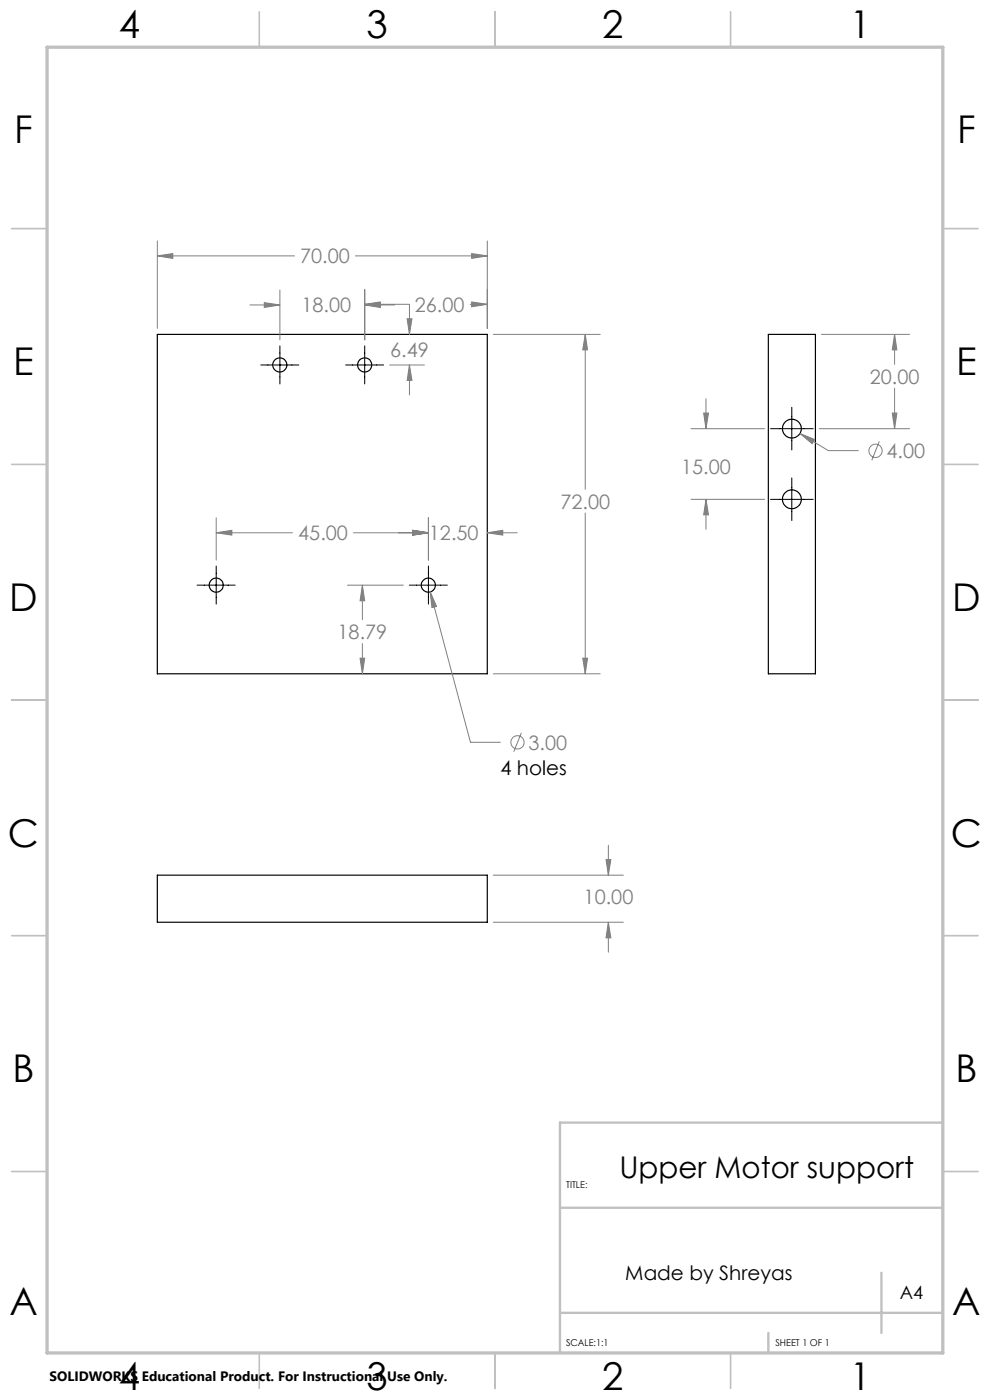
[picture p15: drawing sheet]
<svg xmlns="http://www.w3.org/2000/svg" width="210mm" height="297mm" viewBox="0 0 210 297" stroke-linecap="round" stroke-linejoin="round" font-family="sans-serif">
<defs><g id="words">
<g font-size="8.1">
<text x="25.2" y="8">4</text>
<text x="77.7" y="8">3</text>
<text x="127.7" y="8">2</text>
<text x="180.2" y="8">1</text>
<text x="3" y="30.4">F</text>
<text x="203" y="30.4">F</text>
<text x="2.8" y="79.6">E</text>
<text x="202.8" y="79.6">E</text>
<text x="2" y="129.6">D</text>
<text x="202" y="129.6">D</text>
<text x="1.7" y="179.6">C</text>
<text x="201.7" y="179.6">C</text>
<text x="2.7" y="229.6">B</text>
<text x="202.7" y="229.6">B</text>
<text x="2" y="278.9">A</text>
<text x="202" y="278.9">A</text>
<text x="25.2" y="295">4</text>
<text x="77.7" y="295">3</text>
<text x="127.7" y="295">2</text>
<text x="180.2" y="295">1</text>
</g>
<text font-size="6.3" x="131.4" y="249.9">Upper Motor support</text>
<g font-size="4.2" fill="#808080">
<text x="63.7" y="55.9">70.00</text>
<text x="63.9" y="66.3">18.00</text>
<text x="88" y="66.2">26.00</text>
<text x="82.8" y="75.8">6.49</text>
<text x="184.5" y="81.4">20.00</text>
<text x="144.5" y="100.6">15.00</text>
<text x="188.1" y="97.2">4.00</text>
<text x="118.9" y="107.9">72.00</text>
<text x="63.3" y="114.6">45.00</text>
<text x="91" y="114.6">12.50</text>
<text x="71.6" y="135.6">18.79</text>
<text x="112.1" y="159">3.00</text>
<text x="123.8" y="191.7">10.00</text>
</g>
<g font-size="4.2">
<text x="106.1" y="164.4">4 holes</text>
<text x="132.6" y="271.5">Made by Shreyas</text>
</g>
<text font-size="3.9" x="190.9" y="275.5">A4</text>
<text font-size="2.9" x="10.5" y="292.9">SOLIDWORKS Educational Product. For Instructional Use Only.</text>
<g font-size="2">
<text x="120.1" y="251.9">TITLE:</text>
<text x="120.1" y="285.6">SCALE:1:1</text>
<text x="164.5" y="285.6">SHEET 1 OF 1</text>
</g>
</g></defs>
<g fill="none" stroke="#000" stroke-width=".25">
<path d="M33.4 70.9h70v72h-70zM163 70.9h10v72h-10zM33.4 185.7h70v9.9h-70z"/>
<circle cx="59.4" cy="77.4" r="1.5"/>
<circle cx="77.4" cy="77.4" r="1.51"/>
<circle cx="168" cy="90.9" r="2.01"/>
<circle cx="168" cy="105.9" r="2.01"/>
<circle cx="45.8" cy="124.1" r="1.5"/>
<circle cx="90.9" cy="124.1" r="1.5"/>
</g>
<g fill="none" stroke="#808080" stroke-width=".21">
<path d="M33.4 54.3l3.3-.5v1zM33.4 51.1v18.6M33.4 54.3h29.1M75.4 54.3h28M100 53.8l3.4 .5-3.4 .5zM103.4 51.1v18.6M53 64.7h6.4M56.1 64.2l3.3 .5-3.3 .5zM59.4 61.5v10.6M77.4 64.7l3.2-.5v1zM77.4 64.6l3.2-.5v1zM77.4 61.4v10.7"/>
<path d="M77.4 64.7h6.3M77.4 64.6h9.4M82.7 77.4h7.3M86.4 67.6h1l-.5 3.3zM86.9 77.4l.5 3.3h-1zM86.9 64.6v6.3M86.9 77.4v6.4M99.7 64.6h3.7M100 64.1l3.4 .5-3.4 .5zM104.6 70.9h22.7M124.1 70.9l.5 3.3h-1zM124.1 70.9v32.9"/>
<path d="M174.2 70.9h18.7M189.8 70.9l.5 3.3h-1zM189.8 70.9v6.4M146.6 90.9h15.6M149.3 87.6h1l-.5 3.3zM149.8 84.6v6.3M169.7 92l3.1 1.2-.5 .9zM169.7 92l6 3.6h6.4M173.8 90.9h19.1M186.5 93.6l-1.6 4M189.3 87.6h1l-.5 3.3zM189.8 82.3v8.6"/>
<path d="M45.9 113l3.3-.5v1zM45.9 109.9v8.9M45.9 113h16.2M75 113h15.9M87.6 112.5l3.3 .5-3.3 .5zM90.9 109.9v8.9M103.4 113l3.2-.5v1zM103.4 113h6.3M124.1 108.8v34.1M146.6 105.9h15.6M149.8 105.9l.5 3.3h-1zM149.8 105.9v6.4"/>
<path d="M73.7 124.1h11.8M76.4 139.6h1l-.5 3.3zM76.9 124.1l.5 3.4h-1zM76.9 124.1v7.4M76.9 136.5v6.4M91.3 125.6l1.3 3.1-1 .2zM91.3 125.6l8.5 31.9h6.4M123.6 139.6h1l-.5 3.3zM104.6 142.9h22.7M110.6 155.5l-1.6 4M129 179.3v6.4M104.6 185.7h27.6"/>
<path d="M104.6 195.6h27.6M128.6 182.3h1l-.6 3.4zM129 195.6l.6 3.4h-1zM129 195.6v6.4"/>
<circle cx="185.7" cy="95.6" r="1.4"/>
<circle cx="109.8" cy="157.5" r="1.41"/>
</g>
<path d="M55.3 77.4h8.1M59.4 73.4v8.1M73.3 77.4h8.1M77.4 73.4v8.1M163.4 90.9h9.1M168 86.4v9.1M163.4 105.9h9.1M168 101.4v9.1M41.8 124.1h8.1M45.9 120.1v8.1M86.8 124.1h8.1M90.9 120.1v8.1" fill="none" stroke="#000" stroke-width=".21"/>
<g fill="none" stroke="#c0c0c0" stroke-width=".35">
<path d="M55 2.5v7.5M105 2.5v7.5M155 2.5v7.5M2.5 48.5h7.5M200 48.5h7.5M2.5 98.5h7.5M200 98.5h7.5M2.5 148.5h7.5M200 148.5h7.5M2.5 198.5h7.5M200 198.5h7.5M2.5 248.5h7.5"/>
<path d="M200 248.5h7.5M55 287v7.5M105 287v7.5M155 287v7.5"/>
</g>
<path d="M200 238.2h-81.2v48.8M118.8 256.2h81.2M118.8 278.5h81.2M187 270v12.8M163 282.8v4.2" fill="none" stroke="#c0c0c0" stroke-width=".5"/>
<path d="M10 10h190v277h-190z" fill="none" stroke="#c0c0c0" stroke-width=".7"/>
<path d="M100 53.8l3.4 .5-3.4 .5zM33.4 54.3l3.3-.5v1zM123.6 139.6h1l-.5 3.3zM124.1 70.9l.5 3.3h-1zM91.3 125.6l.3 3.3 1-.2zM56.1 64.2l3.3 .5-3.3 .5zM77.4 64.7l3.2-.5v1zM77.4 64.6l3.2-.5v1zM100 64.1l3.4 .5-3.4 .5zM45.9 113l3.3-.5v1zM87.6 112.5l3.3 .5-3.3 .5zM87.6 112.5l3.3 .5-3.3 .5zM103.4 113l3.2-.5v1zM76.9 124.1l.5 3.4h-1zM76.4 139.6h1l-.5 3.3zM86.9 77.4l.5 3.3h-1zM86.4 67.6h1l-.5 3.3zM169.7 92l2.6 2.1 .5-.9zM189.3 87.6h1l-.5 3.3zM189.8 70.9l.5 3.3h-1zM149.3 87.6h1l-.5 3.3zM149.8 105.9l.5 3.3h-1zM128.6 182.3h1l-.6 3.4zM129 195.6l.6 3.4h-1z" fill="#808080"/>
<use href="#words"/>
</svg>
